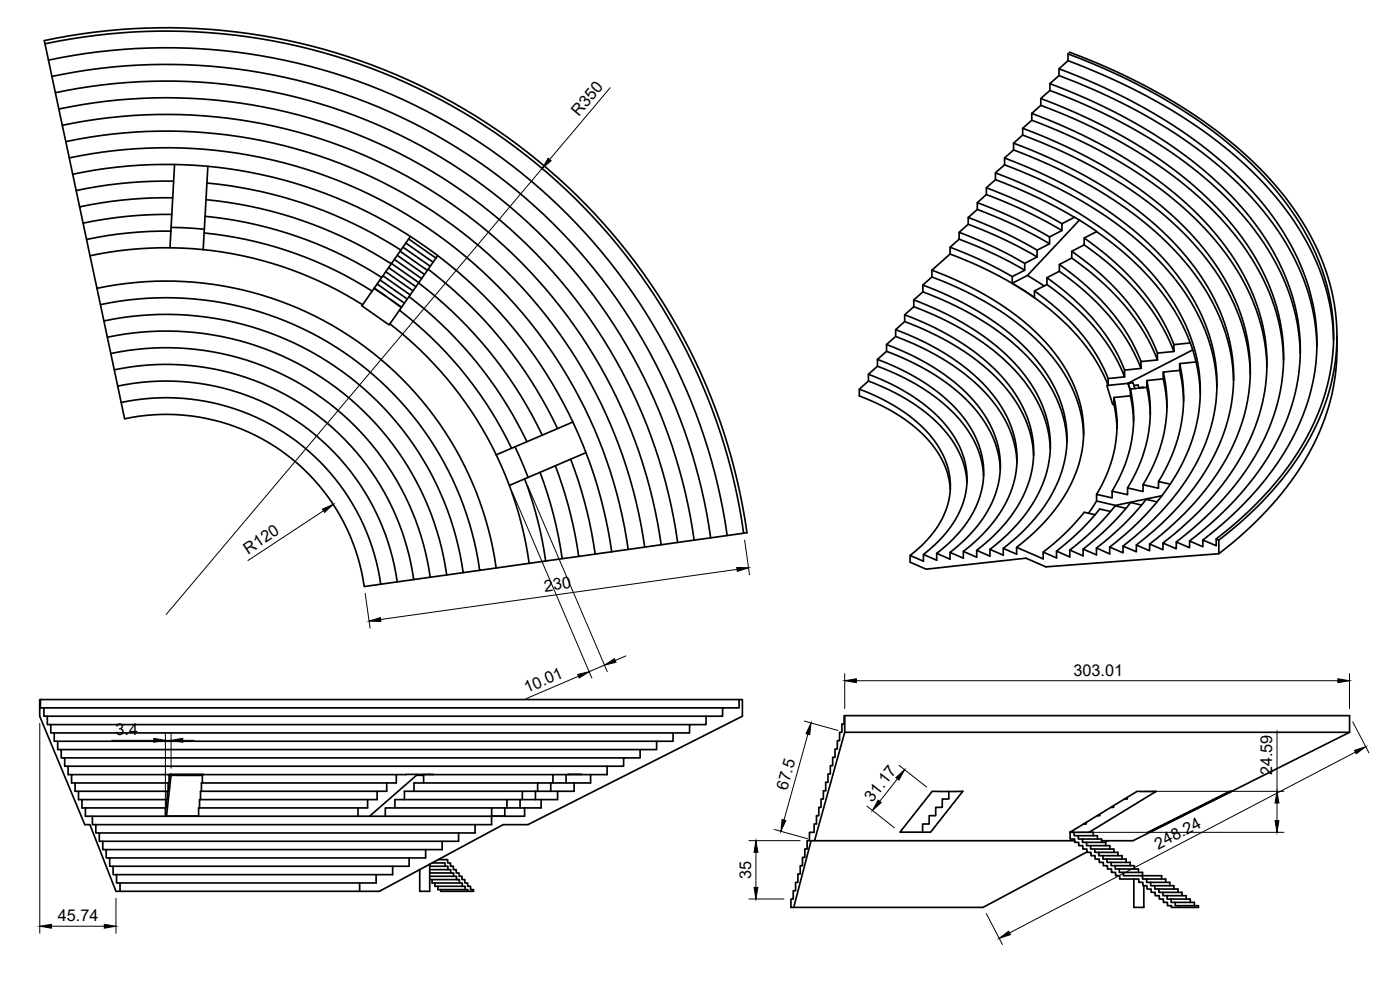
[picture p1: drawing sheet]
<svg xmlns="http://www.w3.org/2000/svg" width="420mm" height="297mm" viewBox="0 0 420 297" stroke-linecap="round" stroke-linejoin="round" font-family="sans-serif">
<defs><g id="words">
<g font-size="4.9">
<text x="173.7" y="35.2" transform="rotate(-50 173.7 35.2)">R350</text>
<text x="74.4" y="166.4" transform="rotate(-33 74.4 166.4)">R120</text>
<text x="163.5" y="177.5" transform="rotate(-8 163.5 177.5)">230</text>
<text x="322.1" y="202.8">303.01</text>
<text x="158.1" y="207.9" transform="rotate(-23 158.1 207.9)">10.01</text>
<text x="34.7" y="220.6">3.4</text>
<text x="381.8" y="232.7" transform="rotate(-90 381.8 232.7)">24.59</text>
<text x="236.2" y="237.3" transform="rotate(-75 236.2 237.3)">67.5</text>
<text x="261.7" y="240.9" transform="rotate(-52 261.7 240.9)">31.17</text>
<text x="347.6" y="254.9" transform="rotate(-28 347.6 254.9)">248.24</text>
<text x="225.4" y="263.7" transform="rotate(-90 225.4 263.7)">35</text>
<text x="17.3" y="276.4">45.74</text>
</g>
</g></defs>
<!-- layer: Visible -->
<g fill="none" stroke="#000" stroke-width=".51">
<path d="M13.5 13.2a175 175 0 0 1 209.7 146.8M14.5 18a170 170 0 0 1 203.7 142.7M320.5 18.2a161.8 161.8 0 0 1 53.9 31.9 81.1 81.1 0 0 1 24 38.2l1.4 7.8 .4 5.8M320.5 16.2a162.4 162.4 0 0 1 53.4 31.4 81.9 81.9 0 0 1 24.2 37.7 61.6 61.6 0 0 1-7.9 49.3 102.5 102.5 0 0 1-25.2 27.1M15.6 22.9a165 165 0 0 1 197.7 138.5M16.6 27.8a160 160 0 0 1 191.7 134.3M17.7 32.7a155 155 0 0 1 185.7 130.1M18.7 37.6a150 150 0 0 1 179.7 125.9M306.9 38.5a136.6 136.6 0 0 1 47.1 28.2 66.6 66.6 0 0 1 20.5 35.6 54.5 54.5 0 0 1-10.9 42.3 90 90 0 0 1-18.6 18.6M309.6 36.1a142 142 0 0 1 48.2 28.7 69.5 69.5 0 0 1 21.4 36.2l.8 5.4 .2 3.7M309.6 34a141.7 141.7 0 0 1 48.3 28.8 69.4 69.4 0 0 1 21.3 36.2 55.9 55.9 0 0 1-10 43.2 92.9 92.9 0 0 1-20.2 20.7M312.4 31.6a147.3 147.3 0 0 1 49 28.9 73.7 73.7 0 0 1 22.5 36.5l.9 5.5 .4 5.5"/>
<path d="M312.4 29.6a148.2 148.2 0 0 1 48.4 28.4 74.4 74.4 0 0 1 22.8 35.7 56.9 56.9 0 0 1-9.1 46.6 95.2 95.2 0 0 1-21.5 22.3M315.1 27.1a151.5 151.5 0 0 1 51.5 30.8 74.9 74.9 0 0 1 22.3 36.9l.9 5.6 .4 5.6M315.1 25.1a154 154 0 0 1 49.5 28.9 77.6 77.6 0 0 1 23.7 36.3 58.4 58.4 0 0 1-8.2 47.6 95.7 95.7 0 0 1-23.1 24.4M317.8 22.7a159.4 159.4 0 0 1 50.5 29.3 80.9 80.9 0 0 1 24.6 36.9 57.7 57.7 0 0 1 2.3 15.1M317.8 20.6a157 157 0 0 1 52.3 31 78.6 78.6 0 0 1 23.3 37.1 60.1 60.1 0 0 1-8.8 48.5 99.7 99.7 0 0 1-23.6 24.8M19.7 42.5a145 145 0 0 1 173.8 121.7M20.8 47.4a140 140 0 0 1 167.7 117.5M21.8 52.3a135 135 0 0 1 161.8 113.3M21.8 52.3l-8.5-40.1a176 176 0 0 1 210.9 147.6l-40.6 5.8M21.8 52.3l1.1 4.9M51.8 59.3a126.4 126.4 0 0 0-27.9 2.8l1 4.9M52.1 54.3a130.5 130.5 0 0 0-29.2 2.9l1 4.9"/>
<path d="M52.4 49.3l-1.4 25 10 .6M61.8 59.9a125.1 125.1 0 0 1 55.6 19.2l2.9-4.1M62.1 54.9a129.6 129.6 0 0 1 58.2 20.1l2.9-4M62.4 49.9l-1.4 25M296 58.4v-2.1a138.3 138.3 0 0 1 22.7 10.8M298.7 51.9l2.8-2.4v-2.1l2.7-2.4v-2l2.7-2.5v-2l2.7-2.4v-2.1l2.8-2.4v-2l2.7-2.5v-2l2.7-2.4v-2.1l2.7-2.4v-2l.6-.5a163.1 163.1 0 0 1 53.6 31.6 81 81 0 0 1 24.9 39.8 62.6 62.6 0 0 1-9.6 49.6 103.7 103.7 0 0 1-24.2 25.4M298.7 53.9l-2.7 2.4M301.5 49.5a126.4 126.4 0 0 1 44.9 27.2 60.8 60.8 0 0 1 18.4 34.3l.4 5.2M301.5 47.4a126.4 126.4 0 0 1 44.8 27.2 60.5 60.5 0 0 1 18.5 34.2 51.3 51.3 0 0 1-10.1 37.1 86 86 0 0 1-17.7 17.9M304.2 45a129.7 129.7 0 0 1 47.3 29 60.8 60.8 0 0 1 18.5 36.7l.2 3.5M304.2 43a129.7 129.7 0 0 1 47.5 29.2 61.7 61.7 0 0 1 18.2 35.1 53.9 53.9 0 0 1-12 39.6 89.1 89.1 0 0 1-16.9 16.6M306.9 40.5a137.7 137.7 0 0 1 46.6 27.8 67.3 67.3 0 0 1 20.7 35l.8 5.3 .2 3.5"/>
<path d="M26 71.8l1 4.9M51 74.3a108.9 108.9 0 0 0-24 2.4l2.1 9.8a100 100 0 0 1 119.8 83.9l9.9-1.4M51.4 68.2l9.9 .6M51.6 64.3a120.7 120.7 0 0 0-26.7 2.7l1.1 4.8a115.7 115.7 0 0 1 25.3-2.5M61 74.9a109.5 109.5 0 0 1 47.8 16.5l2.9-4.1M61.3 69.9a115.1 115.1 0 0 1 50.4 17.4l2.9-4M61.6 64.9a120 120 0 0 1 53 18.4l2.8-4.2M117.5 79.1l8.2 5.7M118.3 77.8l8.2 5.8M119.2 76.6l8.2 5.7M120.1 75.4l8.1 5.7M120.9 74.2l8.2 5.7"/>
<path d="M121.8 72.9l8.2 5.8M122.6 71.7l8.2 5.7M131.4 76.7l-2.9 4.1a130.5 130.5 0 0 1 38.8 47.8M285.1 76.2v-2a117.5 117.5 0 0 1 18.7 8.8M287.8 69.7l2.8-2.4a131 131 0 0 1 20.7 9.8M287.8 71.8l-2.7 2.4M290.6 67.3v-2a126.2 126.2 0 0 1 20.7 9.8M290.6 65.3l2.7-2.5a135.1 135.1 0 0 1 21.7 10.3M293.3 62.8v-2a132.7 132.7 0 0 1 21.7 10.3M293.3 60.8l2.7-2.4a140.6 140.6 0 0 1 22.7 10.8M307.5 79a124.2 124.2 0 0 0-19.7-9.3v2.1a126.6 126.6 0 0 1 19.7 9.3M317.9 79.4a67.3 67.3 0 0 1 23.9 27.5l.6 1.6 5-.5"/>
<path d="M321.6 75.4a69.2 69.2 0 0 1 25.1 29l.7 1.5 4.9-.4M321.6 77.4a69.1 69.1 0 0 1 25.1 29l.7 1.6v-2.1M322.4 65.2a144.9 144.9 0 0 0-23.7-11.3v-2a120.7 120.7 0 0 1 44.1 27 57.1 57.1 0 0 1 17.2 34.1 50.8 50.8 0 0 1-11.9 36.5 83.6 83.6 0 0 1-15.1 14.6v2.1l-3.9-1.8a80.7 80.7 0 0 0 14.9-14.6l3.2 .8M324 66l-15.6 16.6 5 3.2M325.4 71.4a72.3 72.3 0 0 1 26.3 30.4l.6 1.6 4.9-.5M325.4 73.5a72.1 72.1 0 0 1 26.3 30.4l.6 1.6v-2.1M329.1 69.5l-6.7-4.4-3.7 2v2.1l-3.7 1.9v2l-3.7 2v2l-3.8 1.9v2.1l-3.7 1.9v2l4.6-2.4M329.1 69.5l-3.7 1.9v2.1l-3.8 1.9v2l-3.7 2v2l-3.7 1.9v2.1l-3.7 1.9v2l-6.7-4.3M329.1 69.5a76.2 76.2 0 0 1 26.8 30.1l1.3 3.3a47.4 47.4 0 0 1 3 15.3M29.1 86.5l8.3 39.2a60 60 0 0 1 71.9 50.3l5-.7M30.1 91.4a95 95 0 0 1 113.9 79.7l4.9-.7M31.2 96.3a90 90 0 0 1 107.8 75.5l5-.7"/>
<path d="M108.8 91.4l-.2 .4 8.2 5.7 .2-.3M112.3 86.5l3.4 2.3M112.3 86.5l8.2 5.7M113.2 85.2l8.2 5.8M114 84l8.2 5.7M114.9 82.7l8.2 5.8M115.8 81.5l8.2 5.8M116.6 80.3l8.2 5.7M117 97.2a109.9 109.9 0 0 1 31.9 39.3M117.1 89.8l3.4 2.5M119.9 93.1l-2.9 4.1M122.7 89l-2.8 4.1a114.9 114.9 0 0 1 33.6 41.4"/>
<path d="M125.6 84.9l-2.9 4.1a119.8 119.8 0 0 1 35.4 43.5M128.5 80.8l-2.9 4.1a125 125 0 0 1 37.1 45.7M268.8 98.9a66.5 66.5 0 0 1 29.2 19.5 28.9 28.9 0 0 1 5.3 29.4 42.2 42.2 0 0 1-14.2 17.6l4 1.8v-2.1M271.5 94.5a71.8 71.8 0 0 1 30.3 19.8 31.7 31.7 0 0 1 7.7 27.5 40.7 40.7 0 0 1-15 22.2l-1.4 1.1 4 1.8v-2.1M271.5 96.5a73.7 73.7 0 0 1 29.7 19.1 33.8 33.8 0 0 1 9 21M274.2 90a77.2 77.2 0 0 1 31.4 20.2 34.2 34.2 0 0 1 9.3 28 40.3 40.3 0 0 1-13.7 23.2l-4.1 3.4 4 1.8v-2.1M274.2 92a78 78 0 0 1 31.4 20.2 36.3 36.3 0 0 1 9.6 22.4M277 85.5a81.8 81.8 0 0 1 33.5 21.8 36.2 36.2 0 0 1 9.4 28.7 42.3 42.3 0 0 1-14.6 25.1l-4.2 3.4 4 1.8v-2.1M277 87.6a82.8 82.8 0 0 1 32.4 20.6 38.3 38.3 0 0 1 10.8 24.3M279.7 81.1v2l-2.7 2.4v2.1l-2.8 2.4v2l-2.7 2.5v2l-2.7 2.4v2.1l-2.7 2.4v2l-2.8 2.4v2.1l-2.7 2.4v2l-2.7 2.5v2a48.6 48.6 0 0 1 22.7 15.7 23.1 23.1 0 0 1 4.6 12.3M279.7 83.1a86.7 86.7 0 0 1 34.7 22.3 39.9 39.9 0 0 1 10.8 25.1M310.5 87.3a60.1 60.1 0 0 1 22.1 26.3l4.9-.5"/>
<path d="M314.2 83.3a64.2 64.2 0 0 1 22.7 26.2l.6 1.5 4.9-.5M314.2 85.4a63.9 63.9 0 0 1 22.7 26.2l.6 1.5v-2.1M317.9 81.4a67.2 67.2 0 0 1 23.9 27.6l.6 1.5v-2M32.2 101.2a85 85 0 0 1 101.9 71.3l4.9-.7M33.3 106.1a80 80 0 0 1 95.8 67.1l5-.7M34.3 111a75 75 0 0 1 89.9 62.9l4.9-.7M35.3 115.9a70 70 0 0 1 83.9 58.7l5-.7M257.9 116.8a48.4 48.4 0 0 1 23.2 16.4 21.7 21.7 0 0 1-1.8 27.6l-2.8 3-3.4 2.9 4 1.7v-2M260.6 112.3a54.3 54.3 0 0 1 23.8 15.9 23.6 23.6 0 0 1 0 31l-3.8 4.2-3.5 3 4 1.7v-2.1M260.6 114.3a53.6 53.6 0 0 1 24.5 16.8 25 25 0 0 1 5.1 13.7M263.3 107.8a57.9 57.9 0 0 1 25.9 17.5 25.4 25.4 0 0 1-.4 33.4l-4.1 4.3-3.6 3 4 1.8v-2.1M263.3 109.9a56.6 56.6 0 0 1 26.7 18.5 26.5 26.5 0 0 1 5.2 14.4"/>
<path d="M266.1 103.4a61.6 61.6 0 0 1 27.9 19.1 27.1 27.1 0 0 1 0 34.5 45.6 45.6 0 0 1-8.9 8.7l4 1.8v-2.1M266.1 105.4a63.2 63.2 0 0 1 27.1 18.1 29.4 29.4 0 0 1 7 17.2M268.8 101a67 67 0 0 1 28.8 19.1 31.4 31.4 0 0 1 7.6 18.6M332.2 115.7l1.7 5.7 .4-.1M332.6 113.6v2l-.4 .1 6.3-.7M332.6 115.6a59.3 59.3 0 0 0-21.9-26.1 110.5 110.5 0 0 0-25.6-13.3l-5.4 4.9a88.1 88.1 0 0 1 33.8 21.2 39.6 39.6 0 0 1 11.6 29.5 42.7 42.7 0 0 1-14.4 27.6l-5.6 4.8 8 3.5v-2a69.8 69.8 0 0 0 12.3-12l3.2 .7M338.6 115l1.5-.1 .5 1.7M338.6 115v.3M339.2 116.7v2.1l.6 3 .4 4.6M339.2 118.8l-4.9 .5M340.3 115.6l1.2-.1 .3 1M341.8 116.3h1.3"/>
<path d="M344.2 114.2v2l.8 4.9 .2 3.3M344.2 116.2l-5 .5a40.5 40.5 0 0 1-5.4 30.7M349.1 111.6v2.1l.9 5.2 .2 3.4M349.1 113.7l-4.9 .5a42.3 42.3 0 0 1-5.8 32.2M354 109.1v2l.9 4.6 .3 4.6M354 111.1l-4.9 .5a44.1 44.1 0 0 1-6.1 33.8M357.9 105l-19.4 10 .7 2.1-.6-2.1M359 108.6l-5 .5a45.9 45.9 0 0 1-6.3 35.4M401.2 100.9a68.3 68.3 0 0 1-16.5 47.1 111.8 111.8 0 0 1-18.9 18.1l-51.9 4-6-2.6-30 3.3-4.8-2.1v-2M36.4 120.8a65 65 0 0 1 77.9 54.5l4.9-.7M154.6 134.1l3.9 9.2M166.7 139.7a124.7 124.7 0 0 1 7 27.2l4.9-.6"/>
<path d="M171.3 137.8a131.1 131.1 0 0 1 7.3 28.5l5-.7M171.9 126.6l-23 9.9M175.9 135.8l-23 9.9-4-9.2M335.2 128.5l-.2-2.9-.7-4.3v-2a38.6 38.6 0 0 1-5.2 29M152.9 145.7a110.1 110.1 0 0 1 5.9 23.3M157.5 143.7a116.2 116.2 0 0 1 6.3 24.6l4.9-.7M162.1 141.7a121.3 121.3 0 0 1 6.6 25.9l5-.7M333.3 153.5l-3.3-.8a71.9 71.9 0 0 1-12.9 12.7l4 1.7v-2.1M334.7 151.8a74.5 74.5 0 0 1-13.6 13.2l4 1.8v-2.1M334.7 151.8l3.2 .7M334.8 151.6l-5.7-1.3-2.4 3.7M342.6 151.5l-3.3-.7a78.1 78.1 0 0 1-14.2 13.9l4 1.8v-2.1"/>
<path d="M348.7 148.7l-14 3.1M351.2 145.3l-3.5-.8v2l-4.7-1.1v2.1l-4.6-1.1v2l-4.6-1v2l-4.7-1.1v2M163.8 168.3l-5 .7M317.1 165.4v2l-4-1.7M333 164.1l4 1.8v-2.1l4 1.8v-2.1l4 1.8v-2.1l4 1.8v-2.1l4 1.8v-2.1l4 1.7v-2l4 1.7v-2l4 1.8v-2.1l.8 .4v4M12.1 209.9h209.7M13.2 212.4h203.7M14.2 214.9h197.7M15.2 217.4h191.7M16.3 219.9h185.7M253.5 219.7l-.1-5v2.5h-.7v2.5h-.7v2.5h-.7v2.5h-.7v2.5h-.7v2.5h-.7v2.5h-.7v2.5h-.7v2.5h-.7v2.5h-.7v2.5h-.7v2.5h-.7v2.5h-.7v2.5h-1.4v2.6h-.7v2.4h-.7v2.5h-.7v2.5h-.6v2.5h-.7v2.5h-.7v2.6h-.7v2.5h-.7v2.5h57.6l31.2-16.7M253.5 214.7h151.5v5l-65 32.6h-9.4"/>
<path d="M405 219.7h-151.5l-9 32.6h78M17.3 222.4h179.8M18.4 224.9h173.7M19.4 227.4h167.8M20.4 229.9h-1v-2.5h-1v-2.5h-1.1v-2.5h-1v-2.5h-1.1v-2.5h-1v-2.5h-1v-2.5h-1.1v-2.5h-.2v5l13.5 32.5h1.6l7.8 20h1.2M21.5 232.4h-1.1v-2.5h161.8v2.5h-12.3M49.9 239.9h-25.3v2.5h1M50.2 237.4h-26.6v2.5h1M50.5 234.9h-28v2.5h1.1M50.7 232.4h-29.2v2.5h1M51.3 232.3v.3M60.7 232.6h-9.4l-1.3 12.3"/>
<path d="M61 232.4h-10.3v2.5h-.2v2.5h-.3v2.5h-.3l-.3 5h10v-2.5h50.7v-2.5M113.2 237.4v2.5h-53.3v2.5M116.1 234.9v2.5h-55.9v2.5M118.9 232.4v2.5h-58.4v2.5M125 232.4v.2M127.1 232.6h-2.1l-14.1 12.3M130 232.4h-69.3v2.5M152.1 239.9h-33.6v2.5M156.1 239.9h-4v2.5M156.1 239.9v2.5M156.8 237.4h-35.4v2.5M160.7 237.4h-3.9v2.5"/>
<path d="M160.7 237.4v2.5M161.4 234.9h-37.2v2.5M162.4 239.9v2.5h-5M165.3 234.9h-3.9v2.5M165.3 234.9v2.5M165.9 232.4h-38.8v2.5M167.3 237.4v2.5h-11.2M169.9 232.4h-4v2.5M169.9 232.4v2.5M170.6 232.4h3.9M172.3 234.9v2.5h-11.6M177.2 232.4v2.5h-11.9"/>
<path d="M182.2 229.9h5v-2.5h4.9v-2.5h5v-2.5h4.9v-2.5h4.9v-2.5h5v-2.5h5v-2.5h4.9v-2.5h1v5l-64.4 32.5h-7.4l-37.1 20h-77.9M279.7 237.4h9.2l-9.6 12.3h-9.2zM284.8 237.5v2.2h-2v2.5h-2v2.5h-2v2.5h-1.9v2.5M338.3 239.2v.5h-.8M27.7 244.9v2.5h1.1v2.5h1v2.5h1v2.5h1.1v2.5h1v2.5h1.1v2.5h1v2.5h1v2.5M49.6 242.4h-24v2.5h131.8v-2.5h-5.9M107.4 242.4v2.5M117.8 259.9v2.5h-82.8M122.8 257.4v2.5h-88.8M127.7 254.9v2.5h-94.8M129 259.3v8.1h-3v-6.5M129 259.9h5.4v1"/>
<path d="M129.6 258.9h4v1M131.5 257.9h2.8v1h.9v1h.9v1h.8v1h.9v1h.8v1h.9v1h.9v1h.8v1h.9v.5h-9.9v-.5M132.7 252.4v2.5h-100.8M137.6 249.9v2.5h-106.8M142.6 247.4v2.5h-112.8M147.5 244.9v2.5h-118.7M147.6 242.4h3.9v2.5h-3.9zM147.6 242.4h-32v2.5M244.5 252.3h-1.1l-5.2 20M321.1 249.7l18.8-11.4a2.65 2.65 0 0 1 2.8-.8l4.3-.1-20.2 12.3M321.9 249.2v.5M322.4 249.7h-1.2v2h1.3v1h1.2v1h1.3v1h1.2v1h1.2v1h1.3v1.1h1.2v.9h1.2v1h1.3v1h1.2v1.1h1.2v.9h1.2v1h5.8v1h1.2v1.1h1.2v.9h1.3v1h1.2v1h1.2v1.1h1.2v.9h1.3v1h1.2v.6h8.1v-.6h-7v-1"/>
<path d="M323.6 250.7v1h7v1M324.9 251.7v1h6.9v1M326 246.7v.5h-.8M326.1 252.7v1h7v1M327.3 253.7v1h7v1M328.1 250.7v-1h-5.7v1h7v1M328.5 254.7v1h7v1M329.8 255.7v1h6.9v1.1M330.1 244.2v.5h-.8M331 256.7v1.1h7v.9M332.2 257.8v.9h7v1M332.5 252.3l-.9 .4"/>
<path d="M333.5 258.7v1h6.9v1M334.2 241.7v.5h-.8M334.7 259.7v1h7v1.1M344.6 249.7l24.4-12.3h.6l-24.5 12.3zM107.9 264.9v2.5M112.9 262.4v2.5h-76.9M129 263.9h8.9v1M129 262.9h8v1M129 261.9h7.1v1M129 260.9h6.3v1M129.7 263.9v1h9v1M130.5 264.9v1h9.1v1"/>
<path d="M131.4 265.9v1h9v.5M335.9 260.7v1.1h7v1.9h6.9v1M337.1 261.8v.9h11.5v1M340.3 263.7v8.6h3v-6.5M344.1 263.7v1h7v1.1M345.3 264.7v1.1h7v.9M346.6 265.8v.9h6.9v1M347.8 266.7v1h7v1M349 267.7v1h7v1.1M350.2 268.7v1.1h7v.9M351.5 269.8v.9h6.9v1M353.9 271.7v.6"/>
</g>
<!-- layer: Dimensions -->
<g fill="none" stroke="#000" stroke-width=".3">
<path d="M183.1 26.3l-18.1 21.6M162.7 50.5l-112.8 133.8M97.1 153.3l-22.7 14.9M153.7 147.6l23.9 55.9M158.3 145.6l23.9 55.9M109.6 178l1.5 10.5M221.2 170.8l-107 15.1M223.5 162l1.4 10.5M181.4 199.6l-4.6 1.9M187.9 196.8l-3.3 1.4M11.9 217v63M173.6 202.9l-15.7 6.7"/>
<path d="M241.4 216.4l10.1 2.8M253.5 202.1v10.5M257 204.2h144.5M383.2 219.3v18.1M405 202.1v10.5M406 216.6l4.8 9.3M33.5 222.1h12.6M49.6 220v22.8M49.6 222.1h1.8M51.4 220v10.5M54.8 222.1h3.5M242.5 220.3l-7.2 25.7"/>
<path d="M269.3 233.7l-5.3 6.7M269.8 229.6l8.3 6.5M343.3 237.4h42M406.8 225.7l-103.8 54.2M224.8 252.2h15.3M226.9 255.7v10.5M232.3 248.9l10.1 2.8M260.2 241.9l8.2 6.5M323.2 249.7h62.1M383.2 240.9v5.3M15.4 277.9h15.9M34.8 269.5v10.5"/>
<path d="M224.8 269.7h10.5M296 274.1l4.8 9.3"/>
</g>
<g fill="#000" stroke="#000" stroke-width=".3">
<path d="M164.5 47.5l.9 .7-2.7 2.3zM96.8 152.8l3.2-1.5-2.6 2.4zM221.1 170.3l3.6 .1-3.4 1zM110.8 186.4l3.4-1.1 .1 1.2zM181.4 199.6l3-2 .5 1.1zM173.4 202.4l3.4-.9-3 1.9zM253.5 204.2l3.5-.5v1.1zM401.5 203.7l3.5 .5-3.5 .6zM46.1 221.5l3.5 .6-3.5 .6zM51.4 222.1l3.4-.6v1.2zM243.4 216.9l-.4 3.5-1.1-.3zM268.9 233.3l2.6-2.4-1.7 3.1z"/>
<path d="M406.5 225.1l3.4-1.1-2.9 2.2zM226.9 252.2l.6 3.5h-1.2zM234.7 245.9l1.1 .3-1.4 3.2zM263.5 240.1l1 .7-2.6 2.4zM382.7 246.2h1.1l-.6 3.5zM383.2 237.4l.6 3.5h-1.1zM11.9 277.9l3.5-.6v1.2zM31.3 277.3l3.5 .6-3.5 .6zM226.3 266.2h1.2l-.6 3.5zM299.9 281.5l2.8-2.1 .6 1z"/>
</g>
<use href="#words"/>
</svg>
